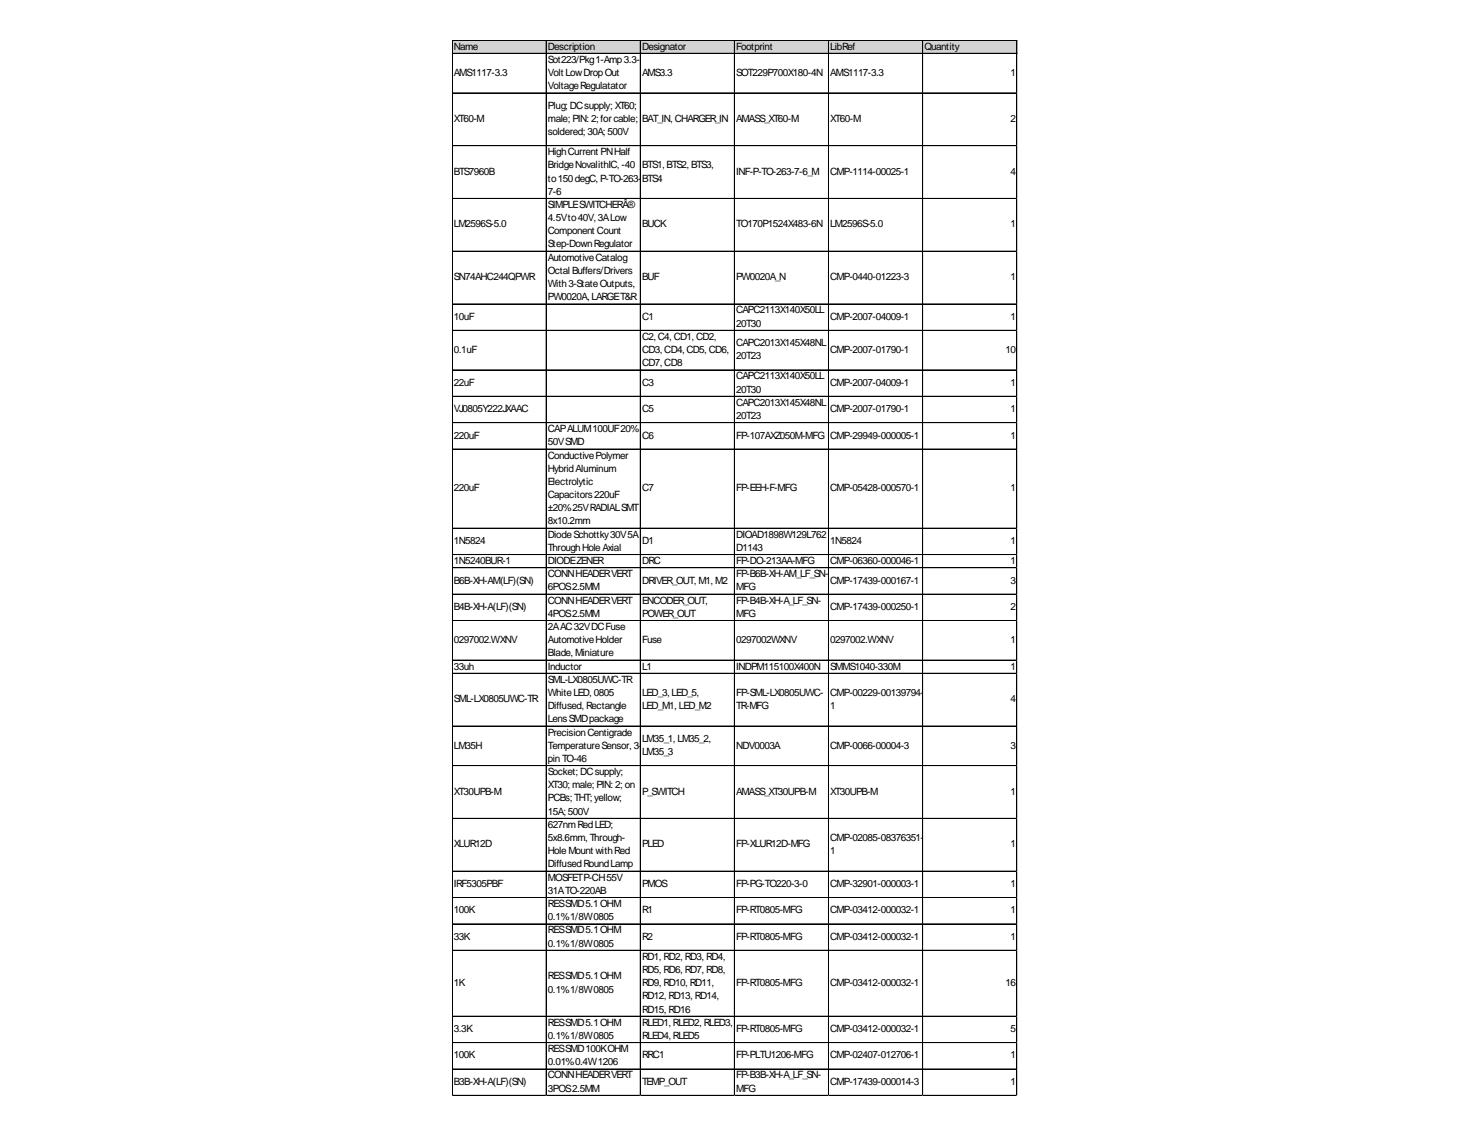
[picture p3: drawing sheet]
<svg xmlns="http://www.w3.org/2000/svg" width="279mm" height="216mm" viewBox="0 0 279 216" stroke-linecap="round" stroke-linejoin="round" font-family="sans-serif">
<defs><g id="words">
<g font-size="1.9">
<text x="86.1" y="9.4">Name</text>
<text x="104" y="9.4">Description</text>
<text x="104" y="11.9">Sot223/Pkg1-Amp3.3-</text>
<text x="121.9" y="9.4">Designator</text>
<text x="139.7" y="9.4">Footprint</text>
<text x="157.6" y="9.4">LibRef</text>
<text x="175.5" y="9.4">Quantity</text>
<text x="86.1" y="14.4">AMS1117-3.3</text>
<text x="104" y="14.4">Volt LowDropOut</text>
<text x="104" y="16.9">VoltageRegulatator</text>
<text x="121.9" y="14.4">AMS3.3</text>
<text x="139.7" y="14.4">SOT229P700X180-4N</text>
<text x="157.6" y="14.4">AMS1117-3.3</text>
<text x="191.8" y="14.4">1</text>
<text x="86.1" y="23.1">XT60-M</text>
<text x="104" y="20.6">Plug; DCsupply; XT60;</text>
<text x="104" y="23.1">male; PIN: 2; forcable;</text>
<text x="121.9" y="23.1">BAT_IN, CHARGER_IN</text>
<text x="139.7" y="23.1">AMASS_XT60-M</text>
<text x="157.6" y="23.1">XT60-M</text>
<text x="191.8" y="23.1">2</text>
<text x="104" y="25.6">soldered; 30A; 500V</text>
<text x="104" y="29.4">HighCurrent PNHalf</text>
<text x="86.1" y="33.1">BTS7960B</text>
<text x="104" y="31.9">BridgeNovalithIC, -40</text>
<text x="104" y="34.4">to150degC, P-TO-263-</text>
<text x="121.9" y="31.9">BTS1, BTS2, BTS3,</text>
<text x="121.9" y="34.4">BTS4</text>
<text x="139.7" y="33.1">INF-P-TO-263-7-6_M</text>
<text x="157.6" y="33.1">CMP-1114-00025-1</text>
<text x="191.8" y="33.1">4</text>
<text x="104" y="36.9">7-6</text>
<text x="104" y="39.4">SIMPLESWITCHERÂ®</text>
<text x="104" y="41.9">4.5Vto40V, 3ALow</text>
<text x="86.1" y="43.2">LM2596S-5.0</text>
<text x="104" y="44.5">Component Count</text>
<text x="104" y="47">Step-DownRegulator</text>
<text x="121.9" y="43.2">BUCK</text>
<text x="139.7" y="43.2">TO170P1524X483-6N</text>
<text x="157.6" y="43.2">LM2596S-5.0</text>
<text x="191.8" y="43.2">1</text>
<text x="86.1" y="53.2">SN74AHC244QPWR</text>
<text x="104" y="49.5">AutomotiveCatalog</text>
<text x="104" y="52">Octal Buffers/Drivers</text>
<text x="121.9" y="53.2">BUF</text>
<text x="139.7" y="53.2">PW0020A_N</text>
<text x="157.6" y="53.2">CMP-0440-01223-3</text>
<text x="191.8" y="53.2">1</text>
<text x="104" y="54.5">With3-StateOutputs,</text>
<text x="104" y="57">PW0020A, LARGET&amp;R</text>
<text x="139.7" y="59.5">CAPC2113X140X50LL</text>
<text x="86.1" y="60.7">10uF</text>
<text x="121.9" y="60.7">C1</text>
<text x="121.9" y="64.5">C2, C4, CD1, CD2,</text>
<text x="139.7" y="62">20T30</text>
<text x="139.7" y="65.7">CAPC2013X145X48NL</text>
<text x="157.6" y="60.7">CMP-2007-04009-1</text>
<text x="191.8" y="60.7">1</text>
<text x="86.1" y="67">0.1uF</text>
<text x="121.9" y="67">CD3, CD4, CD5, CD6,</text>
<text x="121.9" y="69.5">CD7, CD8</text>
<text x="139.7" y="68.2">20T23</text>
<text x="139.7" y="72">CAPC2113X140X50LL</text>
<text x="157.6" y="67">CMP-2007-01790-1</text>
<text x="190.8" y="67">10</text>
<text x="86.1" y="73.2">22uF</text>
<text x="121.9" y="73.2">C3</text>
<text x="139.7" y="74.5">20T30</text>
<text x="139.7" y="77">CAPC2013X145X48NL</text>
<text x="157.6" y="73.2">CMP-2007-04009-1</text>
<text x="191.8" y="73.2">1</text>
<text x="86.1" y="78.2">VJ0805Y222JXAAC</text>
<text x="86.1" y="83.2">220uF</text>
<text x="104" y="82">CAPALUM100UF20%</text>
<text x="121.9" y="78.2">C5</text>
<text x="121.9" y="83.2">C6</text>
<text x="139.7" y="79.5">20T23</text>
<text x="139.7" y="83.2">FP-107AXZ050M-MFG</text>
<text x="157.6" y="78.2">CMP-2007-01790-1</text>
<text x="157.6" y="83.2">CMP-29949-000005-1</text>
<text x="191.8" y="78.2">1</text>
<text x="191.8" y="83.2">1</text>
<text x="104" y="84.5">50VSMD</text>
<text x="104" y="87">ConductivePolymer</text>
<text x="104" y="89.5">HybridAluminum</text>
<text x="86.1" y="93.2">220uF</text>
<text x="104" y="92">Electrolytic</text>
<text x="104" y="94.5">Capacitors220uF</text>
<text x="121.9" y="93.2">C7</text>
<text x="139.7" y="93.2">FP-EEH-F-MFG</text>
<text x="157.6" y="93.2">CMP-05428-000570-1</text>
<text x="191.8" y="93.2">1</text>
<text x="104" y="97">±20%25VRADIALSMT</text>
<text x="104" y="99.5">8x10.2mm</text>
<text x="86.1" y="103.2">1N5824</text>
<text x="86.1" y="107">1N5240BUR-1</text>
<text x="104" y="102">DiodeSchottky30V5A</text>
<text x="104" y="104.5">ThroughHoleAxial</text>
<text x="104" y="107">DIODEZENER</text>
<text x="121.9" y="103.2">D1</text>
<text x="121.9" y="107">DRC</text>
<text x="139.7" y="102">DIOAD1898W129L762</text>
<text x="139.7" y="104.5">D1143</text>
<text x="139.7" y="107">FP-DO-213AA-MFG</text>
<text x="157.6" y="103.2">1N5824</text>
<text x="157.6" y="107">CMP-06360-000046-1</text>
<text x="191.8" y="103.2">1</text>
<text x="191.8" y="107">1</text>
<text x="86.1" y="110.7">B6B-XH-AM(LF)(SN)</text>
<text x="104" y="109.5">CONNHEADERVERT</text>
<text x="104" y="112">6POS2.5MM</text>
<text x="121.9" y="110.7">DRIVER_OUT, M1, M2</text>
<text x="139.7" y="109.5">FP-B6B-XH-AM_LF_SN-</text>
<text x="139.7" y="112">MFG</text>
<text x="157.6" y="110.7">CMP-17439-000167-1</text>
<text x="191.8" y="110.7">3</text>
<text x="86.1" y="115.7">B4B-XH-A(LF)(SN)</text>
<text x="104" y="114.5">CONNHEADERVERT</text>
<text x="104" y="117">4POS2.5MM</text>
<text x="104" y="119.5">2AAC32VDCFuse</text>
<text x="121.9" y="114.5">ENCODER_OUT,</text>
<text x="121.9" y="117">POWER_OUT</text>
<text x="139.7" y="114.5">FP-B4B-XH-A_LF_SN-</text>
<text x="139.7" y="117">MFG</text>
<text x="157.6" y="115.7">CMP-17439-000250-1</text>
<text x="191.8" y="115.7">2</text>
<text x="86.1" y="122">0297002.WXNV</text>
<text x="104" y="122">AutomotiveHolder</text>
<text x="104" y="124.5">Blade, Miniature</text>
<text x="121.9" y="122">Fuse</text>
<text x="139.7" y="122">0297002WXNV</text>
<text x="157.6" y="122">0297002.WXNV</text>
<text x="191.8" y="122">1</text>
<text x="86.1" y="127">33uh</text>
<text x="104" y="127">Inductor</text>
<text x="104" y="129.5">SML-LX0805UWC-TR</text>
<text x="121.9" y="127">L1</text>
<text x="139.7" y="127">INDPM115100X400N</text>
<text x="157.6" y="127">SMMS1040-330M</text>
<text x="191.8" y="127">1</text>
<text x="86.1" y="133.2">SML-LX0805UWC-TR</text>
<text x="104" y="132">WhiteLED, 0805</text>
<text x="104" y="134.5">Diffused, Rectangle</text>
<text x="104" y="137">LensSMDpackage</text>
<text x="121.9" y="132">LED_3, LED_5,</text>
<text x="121.9" y="134.5">LED_M1, LED_M2</text>
<text x="139.7" y="132">FP-SML-LX0805UWC-</text>
<text x="139.7" y="134.5">TR-MFG</text>
<text x="157.6" y="132">CMP-00229-00139794-</text>
<text x="157.6" y="134.5">1</text>
<text x="191.8" y="133.2">4</text>
<text x="86.1" y="142">LM35H</text>
<text x="104" y="139.5">PrecisionCentigrade</text>
<text x="104" y="142">TemperatureSensor, 3-</text>
<text x="121.9" y="140.8">LM35_1, LM35_2,</text>
<text x="121.9" y="143.3">LM35_3</text>
<text x="139.7" y="142">NDV0003A</text>
<text x="157.6" y="142">CMP-0066-00004-3</text>
<text x="191.8" y="142">3</text>
<text x="104" y="144.5">pinTO-46</text>
<text x="104" y="147.1">Socket; DCsupply;</text>
<text x="104" y="149.6">XT30; male; PIN: 2; on</text>
<text x="86.1" y="150.8">XT30UPB-M</text>
<text x="104" y="152.1">PCBs; THT; yellow;</text>
<text x="104" y="154.6">15A; 500V</text>
<text x="121.9" y="150.8">P_SWITCH</text>
<text x="139.7" y="150.8">AMASS_XT30UPB-M</text>
<text x="157.6" y="150.8">XT30UPB-M</text>
<text x="191.8" y="150.8">1</text>
<text x="86.1" y="160.8">XLUR12D</text>
<text x="104" y="157.1">627nmRedLED;</text>
<text x="104" y="159.6">5x8.6mm, Through-</text>
<text x="121.9" y="160.8">PLED</text>
<text x="139.7" y="160.8">FP-XLUR12D-MFG</text>
<text x="157.6" y="159.6">CMP-02085-08376351-</text>
<text x="191.8" y="160.8">1</text>
<text x="104" y="162.1">HoleMount withRed</text>
<text x="104" y="164.6">DiffusedRoundLamp</text>
<text x="104" y="167.1">MOSFETP-CH55V</text>
<text x="157.6" y="162.1">1</text>
<text x="86.1" y="168.3">IRF5305PBF</text>
<text x="86.1" y="173.3">100K</text>
<text x="104" y="169.6">31ATO-220AB</text>
<text x="104" y="172.1">RESSMD5.1OHM</text>
<text x="121.9" y="168.3">PMOS</text>
<text x="121.9" y="173.3">R1</text>
<text x="139.7" y="168.3">FP-PG-TO220-3-0</text>
<text x="139.7" y="173.3">FP-RT0805-MFG</text>
<text x="157.6" y="168.3">CMP-32901-000003-1</text>
<text x="157.6" y="173.3">CMP-03412-000032-1</text>
<text x="191.8" y="168.3">1</text>
<text x="191.8" y="173.3">1</text>
<text x="86.1" y="178.3">33K</text>
<text x="104" y="174.6">0.1%1/8W0805</text>
<text x="104" y="177.1">RESSMD5.1OHM</text>
<text x="104" y="179.6">0.1%1/8W0805</text>
<text x="121.9" y="178.3">R2</text>
<text x="139.7" y="178.3">FP-RT0805-MFG</text>
<text x="157.6" y="178.3">CMP-03412-000032-1</text>
<text x="191.8" y="178.3">1</text>
<text x="104" y="185.8">RESSMD5.1OHM</text>
<text x="121.9" y="182.1">RD1, RD2, RD3, RD4,</text>
<text x="121.9" y="184.6">RD5, RD6, RD7, RD8,</text>
<text x="86.1" y="187.1">1K</text>
<text x="104" y="188.3">0.1%1/8W0805</text>
<text x="121.9" y="187.1">RD9, RD10, RD11,</text>
<text x="121.9" y="189.6">RD12, RD13, RD14,</text>
<text x="139.7" y="187.1">FP-RT0805-MFG</text>
<text x="157.6" y="187.1">CMP-03412-000032-1</text>
<text x="190.8" y="187.1">16</text>
<text x="86.1" y="195.8">3.3K</text>
<text x="104" y="194.6">RESSMD5.1OHM</text>
<text x="104" y="197.1">0.1%1/8W0805</text>
<text x="121.9" y="192.1">RD15, RD16</text>
<text x="121.9" y="194.6">RLED1, RLED2, RLED3,</text>
<text x="121.9" y="197.1">RLED4, RLED5</text>
<text x="139.7" y="195.8">FP-RT0805-MFG</text>
<text x="157.6" y="195.8">CMP-03412-000032-1</text>
<text x="191.8" y="195.8">5</text>
<text x="86.1" y="200.8">100K</text>
<text x="104" y="199.6">RESSMD100KOHM</text>
<text x="104" y="202.1">0.01%0.4W1206</text>
<text x="121.9" y="200.8">RRC1</text>
<text x="139.7" y="200.8">FP-PLTU1206-MFG</text>
<text x="157.6" y="200.8">CMP-02407-012706-1</text>
<text x="191.8" y="200.8">1</text>
<text x="86.1" y="205.8">B3B-XH-A(LF)(SN)</text>
<text x="104" y="204.6">CONNHEADERVERT</text>
<text x="104" y="207.1">3POS2.5MM</text>
<text x="121.9" y="205.8">TEMP_OUT</text>
<text x="139.7" y="204.6">FP-B3B-XH-A_LF_SN-</text>
<text x="139.7" y="207.1">MFG</text>
<text x="157.6" y="205.8">CMP-17439-000014-3</text>
<text x="191.8" y="205.8">1</text>
</g>
</g></defs>
<path d="M85.8 7.6h107.3v2.6h-107.3z" fill="#d3d3d3"/>
<g fill="none" stroke="#000" stroke-width=".19">
<path d="M85.8 7.6v200.3M85.9 7.6h107.2M85.9 7.7h107.2M85.9 10.1h107.2M85.9 10.2h107.2M85.9 17.6h107.2M85.9 17.7h107.2M103.7 7.7v200.2M121.5 7.7v200.2M121.6 7.7v200.2M139.4 7.7v200.2M157.3 7.7v200.2"/>
<path d="M175.1 7.7v200.2M175.2 7.7v200.2M193 7.7v200.2M85.9 27.6h107.2M85.9 27.7h107.2M85.9 37.6h107.2M85.9 37.7h107.2M85.9 47.7h107.2M85.9 57.7h107.2M85.9 62.7h107.2M85.9 70.2h107.2M85.9 75.2h107.2"/>
<path d="M85.9 80.2h107.2M85.9 85.2h107.2M85.9 100.2h107.2M85.9 105.2h107.2M85.9 105.3h107.2M85.9 107.7h107.2M85.9 107.8h107.2M85.9 112.7h107.2M85.9 112.8h107.2M85.9 117.7h107.2M85.9 117.8h107.2M85.9 125.2h107.2"/>
<path d="M85.9 125.3h107.2M85.9 127.7h107.2M85.9 127.8h107.2M85.9 137.7h107.2M85.9 137.8h107.2M85.9 145.2h107.2M85.9 145.3h107.2M85.9 155.3h107.2M85.9 165.3h107.2M85.9 170.3h107.2M85.9 175.3h107.2M85.9 180.3h107.2"/>
<path d="M85.9 192.8h107.2M85.9 197.8h107.2M85.9 202.8h107.2M85.9 207.8h107.2M85.9 207.9h107.2"/>
</g>
<path d="M85.8 207.9h.1" fill="none" stroke="#e0e0e0" stroke-width=".19"/>
<path d="M85.8 207.9h.1z" fill="#e0e0e0"/>
<path d="M103.7 207.9h.1" fill="none" stroke="#e0e0e0" stroke-width=".19"/>
<path d="M121.5 207.9h.1" fill="none" stroke="#e0e0e0" stroke-width=".19"/>
<path d="M121.5 207.9h.1z" fill="#e0e0e0"/>
<path d="M139.4 207.9h.1" fill="none" stroke="#e0e0e0" stroke-width=".19"/>
<path d="M139.4 207.9h.1z" fill="#e0e0e0"/>
<path d="M157.3 207.9h.1" fill="none" stroke="#e0e0e0" stroke-width=".19"/>
<path d="M175.1 207.9h.1" fill="none" stroke="#e0e0e0" stroke-width=".19"/>
<path d="M175.1 207.9h.1z" fill="#e0e0e0"/>
<path d="M193 207.9h.1" fill="none" stroke="#e0e0e0" stroke-width=".19"/>
<path d="M193 207.9h.1z" fill="#e0e0e0"/>
<path d="M193.1 17.6h.1" fill="none" stroke="#e0e0e0" stroke-width=".19"/>
<path d="M193.1 17.6v.1z" fill="#e0e0e0"/>
<path d="M193.1 27.6h.1" fill="none" stroke="#e0e0e0" stroke-width=".19"/>
<path d="M193.1 27.6v.1z" fill="#e0e0e0"/>
<path d="M193.1 37.6h.1" fill="none" stroke="#e0e0e0" stroke-width=".19"/>
<path d="M193.1 37.6v.1z" fill="#e0e0e0"/>
<path d="M193.1 47.7h.1" fill="none" stroke="#e0e0e0" stroke-width=".19"/>
<path d="M193.1 57.7h.1" fill="none" stroke="#e0e0e0" stroke-width=".19"/>
<path d="M193.1 62.7h.1" fill="none" stroke="#e0e0e0" stroke-width=".19"/>
<path d="M193.1 62.7v.1z" fill="#e0e0e0"/>
<path d="M193.1 70.2h.1" fill="none" stroke="#e0e0e0" stroke-width=".19"/>
<path d="M193.1 70.2v.1z" fill="#e0e0e0"/>
<path d="M193.1 75.2h.1" fill="none" stroke="#e0e0e0" stroke-width=".19"/>
<path d="M193.1 75.2v.1z" fill="#e0e0e0"/>
<path d="M193.1 80.2h.1" fill="none" stroke="#e0e0e0" stroke-width=".19"/>
<path d="M193.1 80.2v.1z" fill="#e0e0e0"/>
<path d="M193.1 85.2h.1" fill="none" stroke="#e0e0e0" stroke-width=".19"/>
<path d="M193.1 85.2v.1z" fill="#e0e0e0"/>
<path d="M193.1 100.2h.1" fill="none" stroke="#e0e0e0" stroke-width=".19"/>
<path d="M193.1 100.2v.1z" fill="#e0e0e0"/>
<path d="M193.1 105.2h.1" fill="none" stroke="#e0e0e0" stroke-width=".19"/>
<path d="M193.1 105.2v.1z" fill="#e0e0e0"/>
<path d="M193.1 107.7h.1" fill="none" stroke="#e0e0e0" stroke-width=".19"/>
<path d="M193.1 107.7v.1z" fill="#e0e0e0"/>
<path d="M193.1 112.7h.1" fill="none" stroke="#e0e0e0" stroke-width=".19"/>
<path d="M193.1 112.7v.1z" fill="#e0e0e0"/>
<path d="M193.1 117.7h.1" fill="none" stroke="#e0e0e0" stroke-width=".19"/>
<path d="M193.1 117.7v.1z" fill="#e0e0e0"/>
<path d="M193.1 125.2h.1" fill="none" stroke="#e0e0e0" stroke-width=".19"/>
<path d="M193.1 125.2v.1z" fill="#e0e0e0"/>
<path d="M193.1 127.7h.1" fill="none" stroke="#e0e0e0" stroke-width=".19"/>
<path d="M193.1 127.7v.1z" fill="#e0e0e0"/>
<path d="M193.1 137.7h.1" fill="none" stroke="#e0e0e0" stroke-width=".19"/>
<path d="M193.1 137.7v.1z" fill="#e0e0e0"/>
<path d="M193.1 145.2h.1" fill="none" stroke="#e0e0e0" stroke-width=".19"/>
<path d="M193.1 145.2v.1z" fill="#e0e0e0"/>
<path d="M193.1 155.3h.1" fill="none" stroke="#e0e0e0" stroke-width=".19"/>
<path d="M193.1 165.3h.1" fill="none" stroke="#e0e0e0" stroke-width=".19"/>
<path d="M193.1 165.3v.1z" fill="#e0e0e0"/>
<path d="M193.1 170.3h.1" fill="none" stroke="#e0e0e0" stroke-width=".19"/>
<path d="M193.1 170.3v.1z" fill="#e0e0e0"/>
<path d="M193.1 175.3h.1" fill="none" stroke="#e0e0e0" stroke-width=".19"/>
<path d="M193.1 175.3v.1z" fill="#e0e0e0"/>
<path d="M193.1 180.3h.1" fill="none" stroke="#e0e0e0" stroke-width=".19"/>
<path d="M193.1 180.3v.1z" fill="#e0e0e0"/>
<path d="M193.1 192.8h.1" fill="none" stroke="#e0e0e0" stroke-width=".19"/>
<path d="M193.1 192.8v.1z" fill="#e0e0e0"/>
<path d="M193.1 197.8h.1" fill="none" stroke="#e0e0e0" stroke-width=".19"/>
<path d="M193.1 197.8v.1z" fill="#e0e0e0"/>
<path d="M193.1 202.8h.1" fill="none" stroke="#e0e0e0" stroke-width=".19"/>
<path d="M193.1 202.8v.1z" fill="#e0e0e0"/>
<path d="M193.1 207.8h.1" fill="none" stroke="#e0e0e0" stroke-width=".19"/>
<path d="M193.1 207.8v.1z" fill="#e0e0e0"/>
<use href="#words"/>
</svg>
